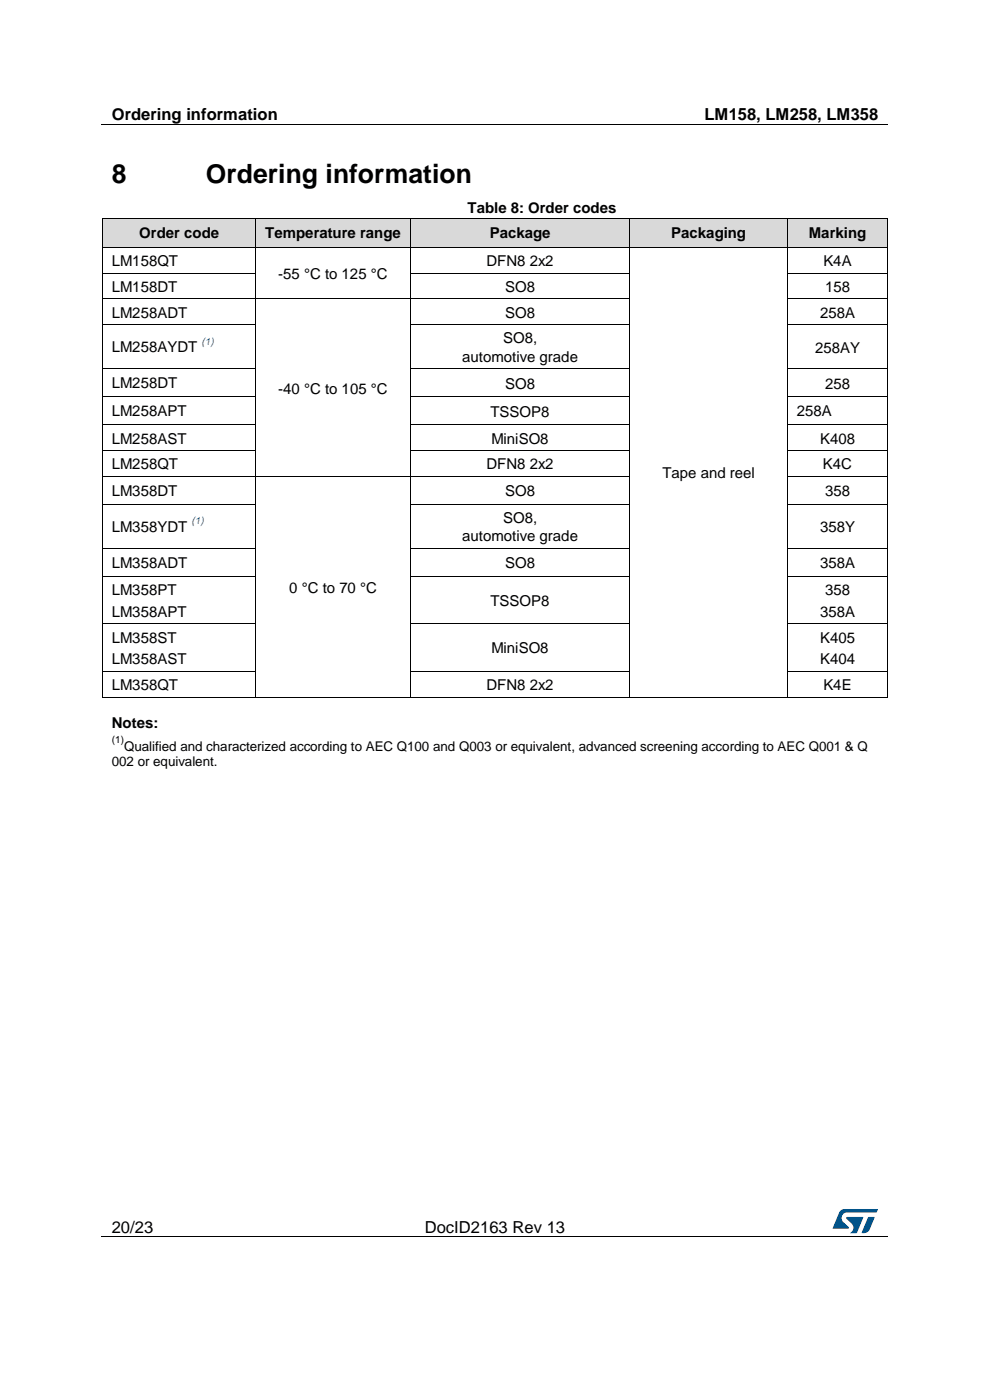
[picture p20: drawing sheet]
<svg xmlns="http://www.w3.org/2000/svg" width="210mm" height="297mm" viewBox="0 0 210 297" stroke-linecap="round" stroke-linejoin="round" font-family="sans-serif">
<defs><g id="words">
<g font-size="5.6">
<text x="23.7" y="38.9">8</text>
<text x="43.7" y="38.9">Ordering information</text>
</g>
<g font-size="3.5">
<text x="23.7" y="25.5">Ordering information</text>
<text x="149.5" y="25.5">LM158, LM258, LM358</text>
<text x="23.7" y="261.5">20/23</text>
<text x="90.1" y="261.5">DocID2163 Rev 13</text>
</g>
<g font-size="3.2">
<text x="99.2" y="45.2">Table 8: Order codes</text>
<text x="29.6" y="50.6">Order code</text>
<text x="56.3" y="50.6">Temperature range</text>
<text x="103.9" y="50.6">Package</text>
<text x="142.4" y="50.6">Packaging</text>
<text x="171.6" y="50.6">Marking</text>
<text x="23.7" y="56.5">LM158QT</text>
<text x="59" y="59.2">-55 °C to 125 °C</text>
<text x="103.2" y="56.5">DFN8 2x2</text>
<text x="174.7" y="56.5">K4A</text>
<text x="23.7" y="61.9">LM158DT</text>
<text x="107.2" y="61.9">SO8</text>
<text x="175" y="61.9">158</text>
<text x="23.7" y="67.4">LM258ADT</text>
<text x="107.2" y="67.4">SO8</text>
<text x="174" y="67.4">258A</text>
<text x="23.7" y="74.8">LM258AYDT</text>
<text x="98.1" y="76.7">automotive grade</text>
<text x="106.7" y="72.9">SO8,</text>
<text x="172.9" y="74.8">258AY</text>
<text x="23.7" y="82.3">LM258DT</text>
<text x="59" y="83.5">-40 °C to 105 °C</text>
<text x="107.2" y="82.5">SO8</text>
<text x="175" y="82.5">258</text>
<text x="23.7" y="88.3">LM258APT</text>
<text x="104.1" y="88.4">TSSOP8</text>
<text x="169" y="88.3">258A</text>
<text x="23.7" y="94.1">LM258AST</text>
<text x="104.2" y="94.1">MiniSO8</text>
<text x="174" y="94.1">K408</text>
<text x="23.7" y="99.6">LM258QT</text>
<text x="103.2" y="99.6">DFN8 2x2</text>
<text x="140.5" y="101.4">Tape and reel</text>
<text x="174.6" y="99.6">K4C</text>
<text x="23.7" y="105.2">LM358DT</text>
<text x="107.2" y="105.3">SO8</text>
<text x="175" y="105.3">358</text>
<text x="23.7" y="112.9">LM358YDT</text>
<text x="106.7" y="111">SO8,</text>
<text x="174" y="112.9">358Y</text>
<text x="98.1" y="114.9">automotive grade</text>
<text x="23.7" y="120.5">LM358ADT</text>
<text x="61.3" y="125.7">0 °C to 70 °C</text>
<text x="107.2" y="120.6">SO8</text>
<text x="174" y="120.6">358A</text>
<text x="23.7" y="126.3">LM358PT</text>
<text x="23.7" y="130.9">LM358APT</text>
<text x="104.1" y="128.6">TSSOP8</text>
<text x="174" y="130.9">358A</text>
<text x="175" y="126.3">358</text>
<text x="23.7" y="136.3">LM358ST</text>
<text x="174" y="136.3">K405</text>
<text x="23.7" y="140.9">LM358AST</text>
<text x="104.2" y="138.6">MiniSO8</text>
<text x="174" y="140.9">K404</text>
<text x="23.7" y="146.4">LM358QT</text>
<text x="103.2" y="146.4">DFN8 2x2</text>
<text x="174.7" y="146.4">K4E</text>
<text x="23.7" y="154.5">Notes:</text>
</g>
<g font-size="2.8">
<text x="26.3" y="159.2">Qualified and characterized according to AEC Q100 and Q003 or equivalent, advanced screening according to AEC Q001 &amp; Q</text>
<text x="23.7" y="162.5">002 or equivalent.</text>
</g>
<g font-size="2.1" fill="#00f">
<text x="42.7" y="73.2">(1)</text>
<text x="40.6" y="111.3">(1)</text>
</g>
<text font-size="2.1" x="23.7" y="157.6">(1)</text>
</g></defs>
<path d="M21.5 26.5h166.7M21.5 262.4h166.7" fill="none" stroke="#000" stroke-width=".21"/>
<g fill="#000">
<path d="M104.9 26.4h.1v.1h-.1z" fill-rule="evenodd"/>
<path d="M61.6 262.3h.1v.2h-.1z" fill-rule="evenodd"/>
<path d="M148 262.3h.1v.2h-.1z" fill-rule="evenodd"/>
</g>
<g fill="#005288">
<path d="M178.2 256.9l.6-.4h.4l7 .1-.3 .6h-6.1a1.26 1.26 0 0 0-1.3 1.1 1.26 1.26 0 0 0 .8 1.4l.7 .6v.3l-3.3 .1z"/>
<path d="M184.2 258.2l1.3 .1-1 2.5a1.32 1.32 0 0 1-1.7 .7z"/>
<path d="M179.6 258.2l3.6 .1-1.5 3.3h-1.4a1.35 1.35 0 0 0 .7-1.2 1.35 1.35 0 0 0-.8-1.2l-.6-.6z"/>
</g>
<g fill="#d9d9d9">
<path d="M21.8 46.4h32.4v6h-32.4z" fill-rule="evenodd"/>
<path d="M23.7 46.4h28.6v6h-28.6z" fill-rule="evenodd"/>
<path d="M54.3 46.4h32.8v6h-32.8z" fill-rule="evenodd"/>
<path d="M56.1 46.4h29.1v6h-29.1z" fill-rule="evenodd"/>
<path d="M87.1 46.4h46.5v6h-46.5z" fill-rule="evenodd"/>
<path d="M89 46.4h42.7v6h-42.7z" fill-rule="evenodd"/>
<path d="M133.6 46.4h33.5v6h-33.5z" fill-rule="evenodd"/>
<path d="M135.5 46.4h29.7v6h-29.7z" fill-rule="evenodd"/>
<path d="M167.2 46.4h21v6h-21z" fill-rule="evenodd"/>
<path d="M169 46.4h17.3v6h-17.3z" fill-rule="evenodd"/>
</g>
<g fill="#000">
<path d="M21.7 52.4h.1v.1h-.1z" fill-rule="evenodd"/>
<path d="M21.7 52.4h.1v.1h-.1z" fill-rule="evenodd"/>
<path d="M21.7 57.9h.1v.1h-.1z" fill-rule="evenodd"/>
<path d="M21.7 46.3l.1 .1z" fill-rule="evenodd"/>
<path d="M21.7 46.3l.1 .1z" fill-rule="evenodd"/>
<path d="M21.8 52.4h.2v.1h-.2z" fill-rule="evenodd"/>
<path d="M54.2 52.4h.1v.1h-.1z" fill-rule="evenodd"/>
<path d="M54.2 57.9h.1v.1h-.1z" fill-rule="evenodd"/>
<path d="M54.2 46.3l.1 .1z" fill-rule="evenodd"/>
<path d="M54.3 52.4h.2v.1h-.2z" fill-rule="evenodd"/>
<path d="M87 52.4h.1v.1h-.1z" fill-rule="evenodd"/>
<path d="M87 57.9h.1v.1h-.1z" fill-rule="evenodd"/>
<path d="M87 46.3l.1 .1z" fill-rule="evenodd"/>
<path d="M87.1 52.4h.2v.1h-.2z" fill-rule="evenodd"/>
<path d="M133.5 52.4h.2v.1h-.2z" fill-rule="evenodd"/>
<path d="M133.5 57.9h.2v.1h-.2z" fill-rule="evenodd"/>
<path d="M133.5 46.3l.1 .1z" fill-rule="evenodd"/>
<path d="M133.7 52.4h.1v.1h-.1z" fill-rule="evenodd"/>
<path d="M167 52.4h.2v.1h-.2z" fill-rule="evenodd"/>
<path d="M167 57.9h.2v.1h-.2z" fill-rule="evenodd"/>
<path d="M167.1 46.3l.1 .1z" fill-rule="evenodd"/>
<path d="M167.2 52.4h.2v.1h-.2z" fill-rule="evenodd"/>
<path d="M188.2 52.4h.1v.1h-.1z" fill-rule="evenodd"/>
<path d="M188.2 52.4h.1v.1h-.1z" fill-rule="evenodd"/>
<path d="M188.2 57.9h.1v.1h-.1z" fill-rule="evenodd"/>
<path d="M188.2 46.3l.1 .1z" fill-rule="evenodd"/>
<path d="M188.2 46.3l.1 .1z" fill-rule="evenodd"/>
<path d="M21.7 63.3h.1v.2h-.1z" fill-rule="evenodd"/>
<path d="M21.7 68.8h.1v.2h-.1z" fill-rule="evenodd"/>
<path d="M21.7 78.2h.1v.1h-.1z" fill-rule="evenodd"/>
<path d="M54.2 63.3h.1v.2h-.1z" fill-rule="evenodd"/>
<path d="M54.2 68.8h.1v.2h-.1z" fill-rule="evenodd"/>
<path d="M54.2 78.2h.1v.1h-.1z" fill-rule="evenodd"/>
<path d="M87 63.3h.1v.2h-.1z" fill-rule="evenodd"/>
<path d="M87 68.8h.1v.2h-.1z" fill-rule="evenodd"/>
<path d="M87 78.2h.1v.1h-.1z" fill-rule="evenodd"/>
<path d="M133.5 63.3h.2v.2h-.2z" fill-rule="evenodd"/>
<path d="M133.5 68.8h.2v.2h-.2z" fill-rule="evenodd"/>
<path d="M133.5 78.2h.2v.1h-.2z" fill-rule="evenodd"/>
<path d="M167 63.3h.2v.2h-.2z" fill-rule="evenodd"/>
<path d="M167 68.8h.2v.2h-.2z" fill-rule="evenodd"/>
<path d="M167 78.2h.2v.1h-.2z" fill-rule="evenodd"/>
<path d="M188.2 63.3h.1v.2h-.1z" fill-rule="evenodd"/>
<path d="M188.2 68.8h.1v.2h-.1z" fill-rule="evenodd"/>
<path d="M188.2 78.2h.1v.1h-.1z" fill-rule="evenodd"/>
<path d="M21.7 84.1h.1v.2h-.1z" fill-rule="evenodd"/>
<path d="M21.7 90.1h.1v.1h-.1z" fill-rule="evenodd"/>
<path d="M21.7 95.5h.1v.2h-.1z" fill-rule="evenodd"/>
<path d="M54.2 84.1h.1v.2h-.1z" fill-rule="evenodd"/>
<path d="M54.2 90.1h.1v.1h-.1z" fill-rule="evenodd"/>
<path d="M54.2 95.5h.1v.2h-.1z" fill-rule="evenodd"/>
<path d="M87 84.1h.1v.2h-.1z" fill-rule="evenodd"/>
<path d="M87 90.1h.1v.1h-.1z" fill-rule="evenodd"/>
<path d="M87 95.5h.1v.2h-.1z" fill-rule="evenodd"/>
<path d="M133.5 84.1h.2v.2h-.2z" fill-rule="evenodd"/>
<path d="M133.5 90.1h.2v.1h-.2z" fill-rule="evenodd"/>
<path d="M133.5 95.5h.2v.2h-.2z" fill-rule="evenodd"/>
<path d="M167 84.1h.2v.2h-.2z" fill-rule="evenodd"/>
<path d="M167 90.1h.2v.1h-.2z" fill-rule="evenodd"/>
<path d="M167 95.5h.2v.2h-.2z" fill-rule="evenodd"/>
<path d="M188.2 84.1h.1v.2h-.1z" fill-rule="evenodd"/>
<path d="M188.2 90.1h.1v.1h-.1z" fill-rule="evenodd"/>
<path d="M188.2 95.5h.1v.2h-.1z" fill-rule="evenodd"/>
<path d="M21.7 101h.1v.2h-.1z" fill-rule="evenodd"/>
<path d="M21.7 106.9h.1v.2h-.1z" fill-rule="evenodd"/>
<path d="M21.7 116.3h.1v.1h-.1z" fill-rule="evenodd"/>
<path d="M54.2 101h.1v.2h-.1z" fill-rule="evenodd"/>
<path d="M54.2 106.9h.1v.2h-.1z" fill-rule="evenodd"/>
<path d="M54.2 116.3h.1v.1h-.1z" fill-rule="evenodd"/>
<path d="M87 101h.1v.2h-.1z" fill-rule="evenodd"/>
<path d="M87 106.9h.1v.2h-.1z" fill-rule="evenodd"/>
<path d="M87 116.3h.1v.1h-.1z" fill-rule="evenodd"/>
<path d="M133.5 101h.2v.2h-.2z" fill-rule="evenodd"/>
<path d="M133.5 106.9h.2v.2h-.2z" fill-rule="evenodd"/>
<path d="M133.5 116.3h.2v.1h-.2z" fill-rule="evenodd"/>
<path d="M167 101h.2v.2h-.2z" fill-rule="evenodd"/>
<path d="M167 106.9h.2v.2h-.2z" fill-rule="evenodd"/>
<path d="M167 116.3h.2v.1h-.2z" fill-rule="evenodd"/>
<path d="M188.2 101h.1v.2h-.1z" fill-rule="evenodd"/>
<path d="M188.2 106.9h.1v.2h-.1z" fill-rule="evenodd"/>
<path d="M188.2 116.3h.1v.1h-.1z" fill-rule="evenodd"/>
<path d="M21.7 122.2h.1v.2h-.1z" fill-rule="evenodd"/>
<path d="M21.7 132.3h.1v.1h-.1z" fill-rule="evenodd"/>
<path d="M54.2 122.2h.1v.2h-.1z" fill-rule="evenodd"/>
<path d="M54.2 132.3h.1v.1h-.1z" fill-rule="evenodd"/>
<path d="M87 122.2h.1v.2h-.1z" fill-rule="evenodd"/>
<path d="M87 132.3h.1v.1h-.1z" fill-rule="evenodd"/>
<path d="M133.5 122.2h.2v.2h-.2z" fill-rule="evenodd"/>
<path d="M133.5 132.3h.2v.1h-.2z" fill-rule="evenodd"/>
<path d="M167 122.2h.2v.2h-.2z" fill-rule="evenodd"/>
<path d="M167 132.3h.2v.1h-.2z" fill-rule="evenodd"/>
<path d="M188.2 122.2h.1v.2h-.1z" fill-rule="evenodd"/>
<path d="M188.2 132.3h.1v.1h-.1z" fill-rule="evenodd"/>
<path d="M21.7 142.3h.1v.2h-.1z" fill-rule="evenodd"/>
<path d="M21.7 147.8h.1v.2h-.1z" fill-rule="evenodd"/>
<path d="M21.7 147.8h.1v.2h-.1z" fill-rule="evenodd"/>
<path d="M54.2 142.3h.1v.2h-.1z" fill-rule="evenodd"/>
<path d="M54.2 147.8h.1v.2h-.1z" fill-rule="evenodd"/>
<path d="M87 142.3h.1v.2h-.1z" fill-rule="evenodd"/>
<path d="M87 147.8h.1v.2h-.1z" fill-rule="evenodd"/>
<path d="M133.5 142.3h.2v.2h-.2z" fill-rule="evenodd"/>
<path d="M133.5 147.8h.2v.2h-.2z" fill-rule="evenodd"/>
<path d="M167 142.3h.2v.2h-.2z" fill-rule="evenodd"/>
<path d="M167 147.8h.2v.2h-.2z" fill-rule="evenodd"/>
<path d="M188.2 142.3h.1v.2h-.1z" fill-rule="evenodd"/>
<path d="M188.2 147.8h.1v.2h-.1z" fill-rule="evenodd"/>
<path d="M188.2 147.8h.1v.2h-.1z" fill-rule="evenodd"/>
</g>
<g fill="none" stroke="#000" stroke-width=".21">
<path d="M21.8 52.5v5.4M21.8 58v5.3M21.8 46.4v6M21.8 46.4h32.4M21.8 58h32.4M22 52.5h32.2M54.2 46.4v6M54.2 52.5v5.4M54.2 58v5.3M54.3 46.4h32.7M54.5 52.5h32.5M87.1 52.5v5.4"/>
<path d="M87.1 58v5.3M87.1 46.4v6M87.1 46.4h46.4M87.1 58h46.4M87.3 52.5h46.2M133.6 46.4v6M133.6 52.5v5.4M133.6 58v5.3M133.6 46.4h33.5M133.8 52.5h33.2M167.1 46.4v6M167.1 52.5v5.4"/>
<path d="M167.1 58v5.3M167.2 46.4h21M167.2 58h21M167.4 52.5h20.8M188.2 46.4v6M188.2 52.5v5.4M188.2 58v5.3M21.8 63.5v5.3M21.8 69v9.2M21.8 78.3v5.8M21.8 63.4h32.4M21.8 68.9h32.4"/>
<path d="M21.8 78.2h32.4M54.2 63.5v5.3M54.2 69v9.2M54.2 78.3v5.8M54.3 63.4h32.7M87.1 63.5v5.3M87.1 69v9.2M87.1 78.3v5.8M87.1 63.4h46.4M87.1 68.9h46.4M87.1 78.2h46.4M133.6 63.5v5.3"/>
<path d="M133.6 69v9.2M133.6 78.3v5.8M167.1 63.5v5.3M167.1 69v9.2M167.1 78.3v5.8M167.2 63.4h21M167.2 68.9h21M167.2 78.2h21M188.2 63.5v5.3M188.2 69v9.2M188.2 78.3v5.8M21.8 84.3v5.8"/>
<path d="M21.8 90.2v5.3M21.8 95.7v5.3M21.8 84.2h32.4M21.8 90.1h32.4M21.8 95.6h32.4M54.2 84.3v5.8M54.2 90.2v5.3M54.2 95.7v5.3M87.1 84.3v5.8M87.1 90.2v5.3M87.1 95.7v5.3M87.1 84.2h46.4"/>
<path d="M87.1 90.1h46.4M87.1 95.6h46.4M133.6 84.3v5.8M133.6 90.2v5.3M133.6 95.7v5.3M167.1 84.3v5.8M167.1 90.2v5.3M167.1 95.7v5.3M167.2 84.2h21M167.2 90.1h21M167.2 95.6h21M188.2 84.3v5.8"/>
<path d="M188.2 90.2v5.3M188.2 95.7v5.3M21.8 101.2v5.7M21.8 107.1v9.2M21.8 116.4v5.8M21.8 101.1h32.4M21.8 107h32.4M21.8 116.3h32.4M54.2 101.2v5.7M54.2 107.1v9.2M54.2 116.4v5.8M54.3 101.1h32.7"/>
<path d="M87.1 101.2v5.7M87.1 107.1v9.2M87.1 116.4v5.8M87.1 101.1h46.4M87.1 107h46.4M87.1 116.3h46.4M133.6 101.2v5.7M133.6 107.1v9.2M133.6 116.4v5.8M167.1 101.2v5.7M167.1 107.1v9.2M167.1 116.4v5.8"/>
<path d="M167.2 101.1h21M167.2 107h21M167.2 116.3h21M188.2 101.2v5.7M188.2 107.1v9.2M188.2 116.4v5.8M21.8 122.4v9.9M21.8 132.4v9.9M21.8 122.3h32.4M21.8 132.4h32.4M54.2 122.4v9.9M54.2 132.4v9.9"/>
<path d="M87.1 122.4v9.9M87.1 132.4v9.9M87.1 122.3h46.4M87.1 132.4h46.4M133.6 122.4v9.9M133.6 132.4v9.9M167.1 122.4v9.9M167.1 132.4v9.9M167.2 122.3h21M167.2 132.4h21M188.2 122.4v9.9M188.2 132.4v9.9"/>
<path d="M21.8 142.5v5.3M21.8 142.4h32.4M21.8 147.9h32.4M54.2 142.5v5.3M54.3 147.9h32.7M87.1 142.5v5.3M87.1 142.4h46.4M87.1 147.9h46.4M133.6 142.5v5.3M133.7 147.9h33.3M167.1 142.5v5.3M167.2 142.4h21"/>
<path d="M167.2 147.9h21M188.2 142.5v5.3"/>
</g>
<use href="#words"/>
</svg>
